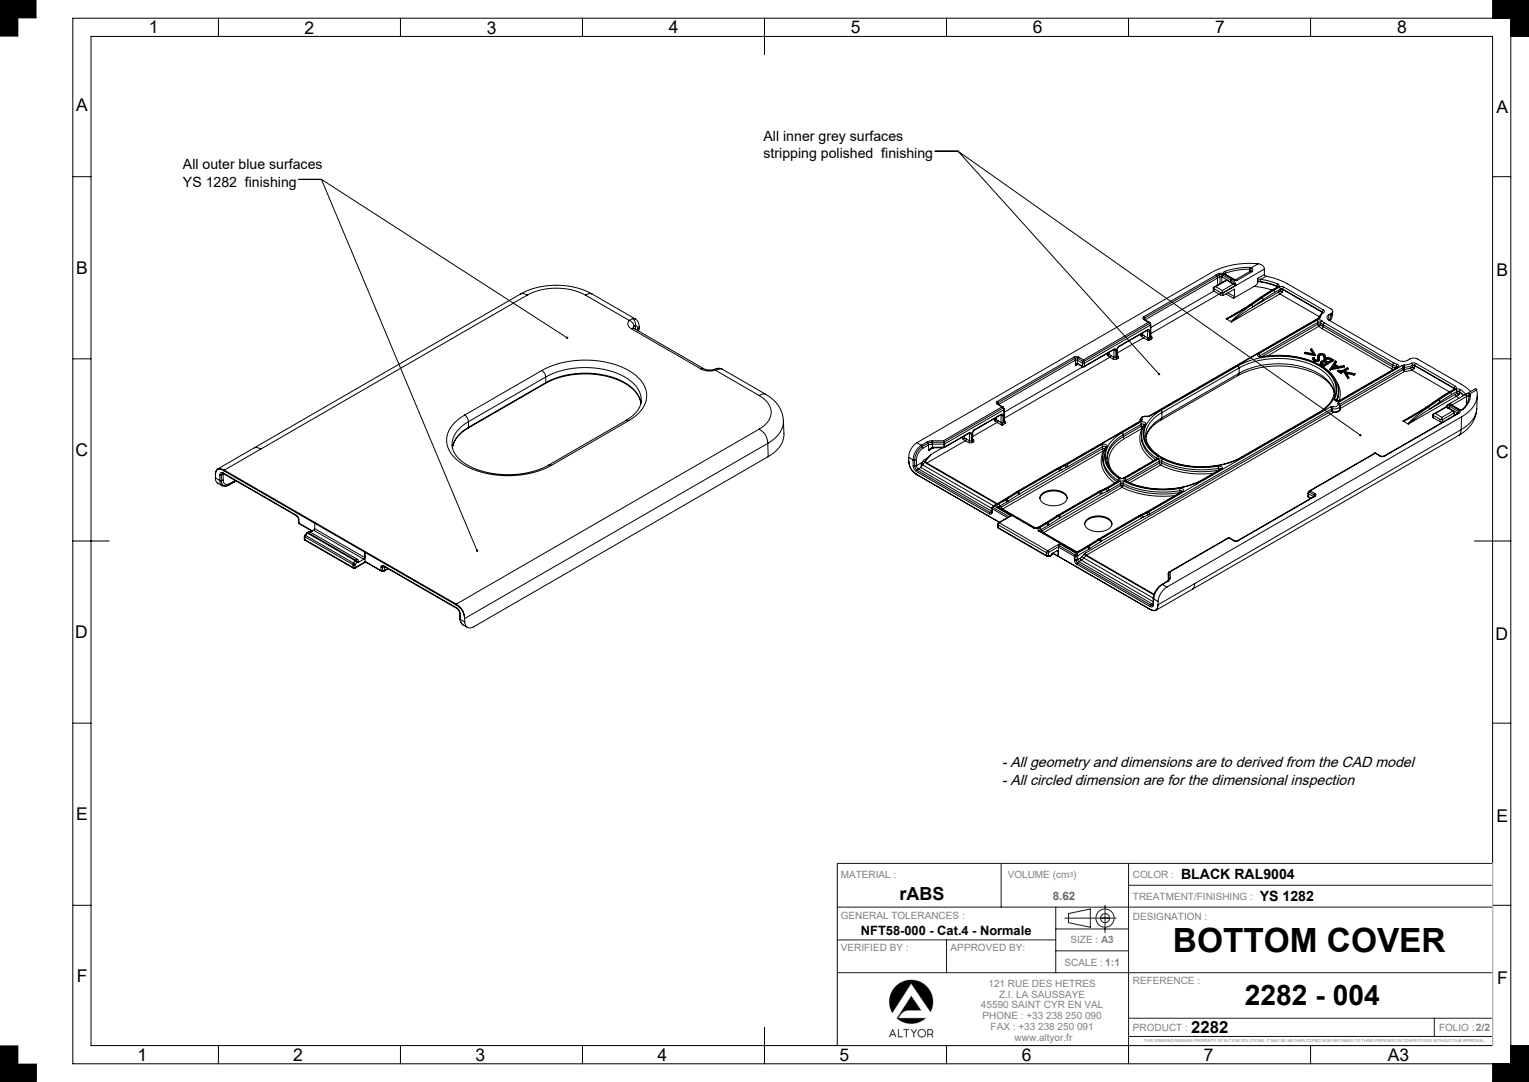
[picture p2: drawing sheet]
<svg xmlns="http://www.w3.org/2000/svg" width="420mm" height="297mm" viewBox="0 0 420 297" stroke-linecap="round" stroke-linejoin="round" font-family="sans-serif">
<defs><g id="words">
<text font-size="9.2" x="322.2" y="261.4">BOTTOM COVER</text>
<text font-size="7.8" x="341.9" y="275.9">2282 - 004</text>
<text font-size="4.9" x="247.1" y="247.1">rABS</text>
<g font-size="4.8">
<text x="40.9" y="9.2">1</text>
<text x="83.6" y="9.2">2</text>
<text x="133.7" y="9.2">3</text>
<text x="183.7" y="9.2">4</text>
<text x="233.7" y="9.2">5</text>
<text x="283.7" y="9.1">6</text>
<text x="333.8" y="9.1">7</text>
<text x="383.7" y="9.1">8</text>
<text x="20.9" y="30.4">A</text>
<text x="411.1" y="31">A</text>
<text x="20.9" y="75.2">B</text>
<text x="411.1" y="75.8">B</text>
<text x="20.8" y="125.2">C</text>
<text x="410.9" y="125.7">C</text>
<text x="20.6" y="175.2">D</text>
<text x="410.8" y="175.8">D</text>
<text x="20.9" y="225.2">E</text>
<text x="411.1" y="225.7">E</text>
<text x="21.1" y="269.5">F</text>
<text x="411.2" y="270">F</text>
<text x="37.8" y="291.2">1</text>
<text x="80.6" y="291.2">2</text>
<text x="130.6" y="291.2">3</text>
<text x="180.6" y="291.2">4</text>
<text x="230.6" y="291.2">5</text>
<text x="280.6" y="291.2">6</text>
<text x="330.7" y="291.2">7</text>
<text x="381.2" y="291.2">A3</text>
</g>
<text font-size="4.6" x="327.2" y="283.6">2282</text>
<g font-size="4">
<text x="275.2" y="210.6">- All geometry and dimensions are to derived from the CAD model</text>
<text x="275.2" y="215.5">- All circled dimension are for the dimensional inspection</text>
</g>
<g font-size="3.9">
<text x="209.7" y="38.6">All inner grey surfaces</text>
<text x="50.2" y="46.3">All outer blue surfaces</text>
<text x="209.7" y="43.4">stripping polished finishing</text>
<text x="50.2" y="51.2">YS 1282 finishing</text>
<text x="324.4" y="241.3">BLACK RAL9004</text>
<text x="346.1" y="247.3">YS 1282</text>
</g>
<text font-size="3.5" x="236.5" y="256.8">NFT58-000 - Cat.4 - Normale</text>
<text font-size="3.2" fill="#646464" x="289.2" y="247.1">8.62</text>
<g font-size="2.7" fill="#808080">
<text x="231" y="241">MATERIAL :</text>
<text x="276.8" y="241.1">VOLUME (cm )</text>
<text x="311.2" y="241.1">COLOR :</text>
<text x="311.2" y="246.9">TREATMENT/FINISHING :</text>
<text x="231" y="252.2">GENERAL TOLERANCES :</text>
<text x="311.2" y="252.4">DESIGNATION :</text>
<text x="231" y="261.1">VERIFIED BY :</text>
<text x="261.1" y="260.9">APPROVED BY:</text>
<text x="294" y="258.8">SIZE : A3</text>
<text x="292.4" y="265.1">SCALE : 1:1</text>
<text x="271.5" y="270.8">121 RUE DES HETRES</text>
<text x="274.4" y="273.8">Z.I. LA SAUSSAYE</text>
<text x="311.2" y="270.2">REFERENCE :</text>
<text x="269.5" y="276.8">45590 SAINT CYR EN VAL</text>
<text x="269.9" y="279.8">PHONE : +33 238 250 090</text>
<text x="272.1" y="282.8">FAX : +33 238 250 091</text>
<text x="278.7" y="285.8">www.altyor.fr</text>
<text x="311.2" y="283">PRODUCT :</text>
<text x="395.3" y="283">FOLIO :2/2</text>
</g>
<text font-size="1.9" fill="#808080" x="293.7" y="240.7">3</text>
<text font-size="1.1" fill="#808080" x="314.3" y="286.1">THIS DRAWING REMAINS PROPERTY OF ALTYOR SOLUTIONS. IT MAY BE NEITHER COPIED NOR INFORMED TO THIRD PERSONS OR COMPETITORS WITHOUT OUR APPROVAL.</text>
</g></defs>
<g fill="none" stroke="#000" stroke-width=".27">
<path d="M20 5h395v287h-395zM25 10h385v277h-385zM60 5v5M110 5v5M160 5v5M210 5v10M260 5v5M310 5v5M360 5v5M410 5v-5h10v10h-5M20 48.5h5M81.9 49.2h6.4"/>
<path d="M88.3 49.2l67.5 43.5M88.3 49.2l42.7 102M256.8 41.5h6.3M263.1 41.5l110.6 77.9M263.1 41.5l55.3 61.2M410 48.5h5M333.3 79l.1 .9M333.4 79.9l1.8 1M333.4 79.2l1.8 1.1M333.4 79.2v.7M333.4 79.9l-17.3 10M333.9 78.7l-.6 .2 .1 .3"/>
<path d="M333.9 78.7l1.9 1M334 75.5l.3 .3M334 75.5l-19.8 11.5M334.3 75.8l-19.9 11.5M334.3 75.8l.1 .5M334.4 76.3l-19.8 11.5M334.4 76.3l.1 1.9M334.7 75.1l-.7 .4M334.7 75.1l.6-.1 .7 .1M334.7 75.1l.3 .4M335 75.5l-.7 .3M335 75.5h.8"/>
<path d="M335 75.5l.1 .5M335.1 76l-.7 .3M335.1 76h.5M335.1 76v1.9M335.6 76l2.5 1.4M335.6 76v1.6M335.8 75.5l2.4 1.4M335.8 75.5l-.2 .5M335.8 79.7l-.1 .5M336 75.1l-.2 .4M336 75.1l2.4 1.4M336.3 75.2l2.2 1.3"/>
<path d="M336.4 74.5l-.3 .3 .2 .4M336.4 74.5l.2 .5M336.4 75.2h-.1M336.4 75.2l2.3 1.3M336.6 75l-.2 .2M336.6 75v.3M337 76.9l-3.5 1.9M337 76.9l1.4 .9M337 76.9l-3.1 1.8M338.1 77.4l.3 .4M338.2 76.9l.8 1.1M338.2 76.9l-.1 .5"/>
<path d="M338.4 77.8l.5 .1M338.4 76.5l.8 .8 .3 1M338.4 76.5l-.2 .4M338.5 76.5h.1M338.5 76.5h-.1M338.6 76.5l1.2 .5M338.7 76.5h.1M338.7 76.5h-.2M338.8 76.5h-.2M338.8 76.5l.6 .3M338.9 77.9l-3.1 1.8M338.9 77.9l.1 .1"/>
<path d="M339 78l.5 .3M339.4 76.8l.4 .2M339.5 78.3l-3.6 2.1M343.3 73.4l.4 .1M343.3 73.4a20.4 20.4 0 0 0-6.9 1.1M343.3 73.4v.5M343.3 73.9a19.8 19.8 0 0 0-6.7 1.1M343.3 73.9l-.1 .7M343.3 73.9h.2M343.5 73.9l.1 .5M343.6 74.4l-4.2 2.4M343.6 74.4l.4 .2"/>
<path d="M343.7 73.5l.4 .6-.1 .5M343.7 73.5l-.2 .4M344 74.6l-4.2 2.4M344.5 78.6l2.2 .3 2.7 .7M344.5 78.6l-5.7 3.3M345.4 77.3l-.1 .7-.8 .6M345.4 77.3l2.8 .5 2.6 .8M345.4 76.9l.8 .4M345.4 76.9v.4M345.6 76.4l-.2 .5M345.6 76.4l.2 .2 .5 .1M345.6 72.4a22.4 22.4 0 0 0-12.8 2.4l-80.9 46.7"/>
<path d="M345.6 72.4a1.7 1.7 0 0 1 1.7 1.4M345.6 72.4l-1.9 1.1M346.2 77.3l2.4 .5 2.2 .7M346.3 76.7l2.5 .5 2.3 .8M346.3 76.7l-.1 .6M347.3 75.4l.5 .4M347.3 75.4l-1.7 1M347.3 73.8l-11.4 6.7M347.3 73.8v1.6M347.8 75.8a18.7 18.7 0 0 1 5.8 2.1l12 6.9a.65 .65 0 0 1 .5 .6 .65 .65 0 0 1-.5 .6M347.8 75.8l-1.5 .9M349.4 79.6h.3"/>
<path d="M349.4 79.6l-3.1 2M349.7 79.6l-3.2 2M349.7 79.6l.1 .1M349.8 79.7l-3.1 2M349.8 79.7l.3 .6M350.8 78.6v.2M350.8 78.6l.1 .2M350.8 78.5l.1 .2M350.8 78.5v.1M350.9 78.7l.2 .1M350.9 78.7l-1.5 .9M351.1 78l.3 .3-.3 .5"/>
<path d="M351.1 78l-.3 .5M351.1 78.8l-1.4 .8M351.4 78.8l.6-.1 .7 .1M351.4 78.8l.3 .6M351.4 78.8l-1.6 .9M351.7 79.9l-.4 .2M351.7 79.9l.6 .1M351.7 79.9l.4 .4M351.7 79.4h.6M351.7 79.5h.6M351.7 79.4l-1.6 .9M351.7 79.4v.1"/>
<path d="M351.7 79.5v.4M352.3 79.5v.5M352.3 79.4l10.9 6.2M352.3 79.5l10.9 6.2M352.3 79.4v.1M352.7 78.8l-.4 .6M352.7 78.8l10.8 6.3M20 98.5h5M143 80.7l-73.1 42.2M143 80.7a1.66 1.66 0 0 1 1.8 .3M143.1 80.7a21.2 21.2 0 0 1 19.5 0M144.8 81a17.7 17.7 0 0 1 16 0"/>
<path d="M144.8 81l-73.2 42.3M160.8 81a1.66 1.66 0 0 1 1.8-.3l12 6.9 .8 .9 .2 1.2M160.8 81l12 7M172.8 88a1.4 1.4 0 0 0 .6 2.2M172.8 88a1.89 1.89 0 0 1 1.4 1.5M173.4 90.2l19.1 11.1M173.8 87.5l-1 .5M173.8 87.5a1.86 1.86 0 0 1 .7 1.9M173.8 87.5l.7 .1M173.9 90l.3 .2M174.2 89.5l-.2 .6M174.2 90.2h-.8"/>
<path d="M174.2 90.2l19.1 11M174.5 89.4l-.3 .1M174.5 89.4l.4 .1 .2 .8M174.5 89.4v1M175.1 90.3l.1 .4M175.6 89.7l-.5 .6M175.6 89.7v.7l-.3 .4M295 98l.6-.1 .7 .1M295 98l.3 .4M295 98l-21.1 12.2M295.3 98.4h.8M295.3 98.4l-21.1 12.1"/>
<path d="M295.3 98.4l.1 .5M295.4 98.9h.5M295.4 98.9l-21.1 12.1M295.4 98.9v1.5M295.9 98.9l1.5 .8M295.9 98.9v.8M295.9 99.7l-.5 .7M295.9 99.7l.1 .2M295.9 99.7h.1M295.9 99.7l1.4 .8M296 99.9h.1M296 99.9l1.4 .8"/>
<path d="M296 99.9l-.6 .5M296.1 98.4l1.4 .8M296.1 98.4l-.2 .5M296.1 100l-.7 .4M296.3 98l-.2 .4M296.3 98l1.3 .8M297.4 99.7h.5M297.4 99.7l-.1 .8M297.5 99.2l-.1 .5M297.5 99.2h.2M297.6 98.8l-.1 .4M297.6 98.8l.1 .4"/>
<path d="M297.7 99.2l.2 .5M297.9 99.7v.8M304.1 97l.1 .4M304.2 97.4l.1 .2M304.3 97.6l.6 .5M304.5 96.8h.1M304.6 96.7v.1M304.6 96.8l.1 .5M304.7 97.3l.4 .3M304.7 97.3l-.4 .3M304.7 97.3l-.5 .1M304.9 98.1l.8 .4"/>
<path d="M304.9 98.1l-29 16.7M305.1 97.6l-.2 .5M305.1 97.6l.9 .5M305.8 96l.2 .1M305.9 96l-8.1 4.7M305.9 96l.1 .1M306 96h-.1M306 95.8h.3l.2 .3M306 95.8l-.1 .2M306 95.8l-8.1 4.7M306 98.1l-.3 .4M306 96.1v2"/>
<path d="M306.5 98.1h-.5M306.5 98.1l.3 .4M306.5 96.1h-.5M306.5 96.1v2M306.8 96v1.9M306.8 97.9l.3 .5M306.8 97.9l-.3 .2M306.8 98.5h-1.1M306.9 95.8l-.1 .2M306.9 97.7l.2 .1M306.9 97.8l-.1 .1M306.9 97.8h.1"/>
<path d="M307.1 98.4l-.3 .1M307.1 97.8a.32 .32 0 0 1 .2 .3 .32 .32 0 0 1-.2 .3M307.1 97.8h-.2M307.2 95.2l-.3 .6v2M307.3 95.1l-.5 .9M307.3 95.1l-.1 .1M313.3 91.7l.1 .4M313.4 92.1l.1 .2M313.5 92.3l.6 .4M313.8 91.5h.1M313.9 91.4v.1M313.9 91.5v.4"/>
<path d="M313.9 91.9l.5 .4M313.9 91.9l-.4 .4M313.9 91.9l-.5 .2M314.1 92.7l1.4 .8M314.1 92.7l-7.2 4.2M314.2 87.7l1.3 .8M314.2 87l-.3 .4 .3 .3M314.2 87l.2 .3M314.4 87.7h-.2M314.4 87.7l1.4 .8M314.4 92.3l-.3 .4M314.4 92.3l.8 .4"/>
<path d="M314.4 87.3v.4M314.4 87.3l.2 .5M314.6 87.8h.1M315.1 90.7l.1 .1M315.2 90.7l-8 4.5M315.2 90.6v.2M315.2 90.6v.1M315.2 90.5h.4l.2 .3M315.2 90.5v.2M315.2 90.5l-7.9 4.6M315.2 92.7l.3 .8M315.2 90.8v1.9"/>
<path d="M315.5 88.5l.4 .2M315.5 88.5h.3M315.5 88.5l-17.9 10.3M315.8 92.7h-.6M315.8 92.7l-.3 .8M315.8 90.8h-.6M315.8 90.8v1.9M315.8 88.5h.1M315.8 88.5l.1 .1M315.9 88.7l-18.2 10.5M315.9 88.7l.1 .5M315.9 88.6v.1"/>
<path d="M315.9 88.6l.1 .6M316 89.2l-18.1 10.5M316 89.2v3.4M316 92.6l.3 .4M316 92.6l-.2 .1M316.1 89.1l.1 3.3M316.2 92.3l.1 .1M316.2 92.4l-.2 .2M316.2 92.4v.1M316.3 93l-.8 .5M316.3 92.4l.2 .3-.2 .3M316.3 92.4l-.1 .1"/>
<path d="M334.9 80.7l-18.8 10.9M335.2 80.3v.2M335.2 80.5v.4M335.2 80.9l.7 .2M335.7 80.2l-.5 .1M335.7 80.2l.2 .2M335.9 80.4v.1M335.9 80.5h-.7M335.9 80.5v.6M335.9 81.1l3.2-1.7v2M336.8 80.7l2 1.2M336.8 87.5h.1"/>
<path d="M336.9 87.5l1.3 .8M337.3 80.4l1.8 1M338.2 88.3h.1M339.1 81.4l-.3 .5M342.1 84.5l-5.3 3M343.4 83.6h.2M343.4 83.6l-3.6 2.3-3 1.6M343.6 83.6l-4.7 3-2 .9M343.8 83.7l-4.3 3.2-1.3 1.4M343.8 83.7l.3 .6M344.1 84.3l-5.8 4M345.7 97.1l-.2 .3 .1 .4 1 .2"/>
<path d="M345.7 97.1l.4 .6M345.9 97.8l.7 .1M346.1 97.7l-.2 .2M346.1 97.7v.2M346.3 81.6h.2M346.3 81.6l-2.9 2M346.5 81.6l.2 .1M346.5 81.6l-2.9 2M346.6 97.9a23.8 23.8 0 0 1 18 3.7l1.9 2 .8 1.5M346.6 97.9v.1M346.6 98a23.7 23.7 0 0 1 17.3 3.2 6.4 6.4 0 0 1 2.7 8.3M346.7 81.7l.3 .5"/>
<path d="M346.7 81.7l-2.9 2M347 82.2l-2.9 2.1M350.1 80.3l-3.1 1.9M351.3 80.1l.3 .6M351.3 80.1l-7.2 4.2M351.6 80.7l10.8 6.2M351.6 80.7l-13.3 7.6M352.1 80.3l-.5 .4M352.3 80l-.2 .3M352.3 80h.1M358.4 96.8v.3l2.7 .5M358.4 96.8l2.7 .6"/>
<path d="M360.1 95.9l.6 1.2M360.1 95.9l.2-.2 1 1.6M360.1 95.9l.7 1.2-2.2-.4-.2 .1M360.6 98.3v.4M360.6 98.6l.3 .5M360.9 99.1l.6 .1 .7-.1M360.9 98.8l.6 .2 .7-.2M360.9 98.8v.3M361 98.2l-.3-.1-.1 .4 .3 .3M361 98.2v.2M361.1 97.4v.2M361.3 97.3l-.2 .3"/>
<path d="M361.3 97.3l-.2 .1M361.7 87.9l.7-.1 .7 .3M361.7 87.9l.3 .6M361.7 87.9l-16 9.2M362 97.6v.7M362 89l.3 .5M362 89l.7 .1M362 89l-15.4 8.9M362 88.5v.5M362 88.5h.7M362 88.5l-15.9 9.2M362 98.3l.1 .3"/>
<path d="M362 98a.53 .53 0 0 1-.4 .8 .53 .53 0 0 1-.6-.6M362 98v.3M362.2 98.8v.3M362.2 87.3h.1M362.3 87.3h.2M362.3 87.3l-46.8 27M362.3 89.5l.8 .7M362.3 89.5l-14.1 8.2M362.3 97.5v.3l.2-.2M362.3 97.5l.2 1-.3 .3M362.4 98.7l.1 .1M362.5 98.8l-.3 .3"/>
<path d="M362.5 98.4v.4M362.5 87.3l-46.8 27M362.5 97.6h1M362.5 97.3l1 .1M362.5 97.3l-.2 .2M362.5 97.3v.3M362.7 99.5l.1 .5 .3 .3M362.7 89.1l.7 .6M362.7 89.1l-.4 .4M362.7 88.5l.8 .6M362.7 88.5v.6M362.7 87l-.2 .3"/>
<path d="M363.1 88.1l.7 .5M363.1 88.1l-.4 .4M363.1 90.2l19.1 11M363.2 99.3l.6-.1 .6 .2M363.2 99.3l-.1 .3 .6 .4 .8-.5-.1-.1M363.2 99.5l.5-.1 .6 .2M363.2 99.5l-.1 .1M363.2 99.3v.2M363.2 85.7v.2M363.2 85.7l.1 .1M363.2 85.6l.1 .2M363.2 85.6v.1"/>
<path d="M363.3 85.8l-.6 .5-.4 1 .4-.3M363.3 85.8h.3M363.4 85.8h-.1M363.4 89.7l-.3 .5M363.4 89.7l19.1 11M363.5 89.1l19 11.1M363.5 89.1l-.1 .6M363.5 97.6l.1 .2M363.5 97.4l.2 .2-.1 .4M363.5 97.4v.2M363.5 85.1l.3 .4-.2 .3M363.5 85.1l-.3 .5"/>
<path d="M363.6 85.8l-.6 .5-.3 .7M363.6 98v.2l.4 .1M363.6 98h.4M363.7 98.7v.3M363.8 88.6l-.3 .5M363.8 88.6l19.1 11M364 98l.1-.4a1.14 1.14 0 0 0-1.1-.6 1.14 1.14 0 0 0-1 .8v.2M364 98v.3M364.1 97.6l-.1 .7M364.2 98.4h.7l.6 .2M364.2 98.4l-.2 .3 .2 .3 .6 .4 1-.6-.3-.2M364.2 98.7l.7-.1 .6 .2"/>
<path d="M364.2 98.7l-.1 .1M364.2 98.4v.3M364.4 99.4v.2M365 86.4a.78 .78 0 0 0-.5 .7 .78 .78 0 0 0 .5 .8l19.1 11a3.1 3.1 0 0 0 3.4-.5l.8-.1 1.1 .2 12.6 7.3 2 1.7M365 86.4v1.4M365.5 98.8l.1 .1M365.5 98.6v.2M365.6 86.6l-.4 1.3M365.6 86l-.6 .4M365.6 86v.6M366 86l-.2 1.1-.4 1M366 86l-.4 .6"/>
<path d="M366.1 85.5l-.1 .5M366.3 98.8a1.84 1.84 0 0 0-2.6-.2l.1 .4-.6 .1-.5 .2v.2l.4 .5M366.3 98.8v.2l-2.6 1.6M366.3 98.8l-2.6 1.5M367 99.2l-.2-.1-1.4 2.2M367 99.2l-.4 .7 1.2 .7 1.2-.2 .3 .1M367 99.2l-.3 .8M382.9 99.6l.9 .4M382.9 99.6l-.4 .6M383.8 100l.4 .3-.2 .5M383.8 100l-.2 .6M387.7 99.7l1.2 .1"/>
<path d="M387.7 99.7l-2 .5M387.7 99.7l.3 .6M388.9 99.8l-.3 .5M388.9 99.8l10.9 6.2M410 98.5h5M127.6 113.9a7.9 7.9 0 0 0-4.8 8.1 10.6 10.6 0 0 0 7 6.8 26.8 26.8 0 0 0 21.7-1.1M127.6 113.9a2.35 2.35 0 0 1 1.1 1.8M128.6 117.5a8.3 8.3 0 0 0-4.2 4.9M128.7 115.7a7.4 7.4 0 0 0-4.5 6.6M128.7 115.7v1.6M128.7 117.3a7.7 7.7 0 0 0-4.4 5.6M128.7 117.3l-.1 .2"/>
<path d="M148.8 101.7a26 26 0 0 1 24.9 .6 7.2 7.2 0 0 1 3.6 8.3l-.8 1.5-1.2 1.5-2.6 1.9M148.8 101.7a2.35 2.35 0 0 1 1.1 1.8M148.8 101.7l-21.2 12.2M149.8 105.2a23.9 23.9 0 0 1 22.9 .7l2 1.8 .8 1.3 .4 1M149.8 105.2l-21.2 12.3M149.9 103.5a23.7 23.7 0 0 1 22.7 .6 7.1 7.1 0 0 1 3.5 5.9M149.9 103.5l-21.2 12.2M149.9 103.5v1.5M149.9 105a23.6 23.6 0 0 1 22.6 .6 7.3 7.3 0 0 1 3.6 5.2M149.9 105l-.1 .2M149.9 105l-21.2 12.3M172 115.4l.7 .1"/>
<path d="M172 115.4l-21.3 12.2M172.7 115.5l-21.2 12.2M176.1 110a7.2 7.2 0 0 1-4.1 5.4M176.1 110h.1M192.5 101.3a5.4 5.4 0 0 0 4 .3M193.3 101.2a3.9 3.9 0 0 0 2.8 .2M193.3 101.2l-.8 .1M196.1 101.4l.4 .2M196.5 101.6l12 7M197 101.1l-.9 .3M197 101.1l.7 .1M197 101.1l1.4 .2"/>
<path d="M197.7 101.2l-1.2 .4M197.7 101.2l.7 .2M198.4 101.3l11.9 6.9M208.5 117.8a4.4 4.4 0 0 1 2.4 3.9M208.5 108.6a5.2 5.2 0 0 1 3.2 5.6 6.4 6.4 0 0 1-3.2 3.6M208.5 117.8l-83.2 48M210.3 108.2a8.8 8.8 0 0 1 4.9 7.3M210.3 108.2h-1l-.8 .4M215.2 115.5a7 7 0 0 1-4.3 6.2M215.2 115.5l.1 3.6a7.1 7.1 0 0 1-4.3 6.2M264.4 120l.1 .4M264.8 119.7h.1"/>
<path d="M264.9 119.7h.1M264.9 119.7l.1 .5M266.1 119l.2 .1M266.2 118.9l.1 .2M266.2 118.9l-6.8 3.9M266.3 118.8l.4-.1 .1 .4M266.3 118.8l-.1 .1M266.3 118.8l-6.8 3.9M266.3 119.1v1.9M266.8 119.1h-.5M266.8 119.1v1.9M267.1 118.9v1.9"/>
<path d="M267.2 118.8l-.1 .1M267.2 118.8v1.9M267.5 118.2l-.3 .6M267.6 118l-.5 .9M267.6 118l-.1 .2M273.1 114.9l.1 .4M273.2 115.3l.1 .2M273.3 115.5l.6 .5M273.5 114.7h.1M273.6 114.6v.1M273.6 114.7l.1 .5M273.7 115.2l.4 .3"/>
<path d="M273.7 115.2l-.4 .3M273.7 115.2l-.5 .1M273.9 116l1.4 .7M273.9 116l-6.7 3.8M273.9 110.9l1.3 .8M273.9 110.2l-.2 .4 .2 .3M273.9 110.2l.3 .3M274 110.9h.1M274.1 110.9h-.2M274.1 110.9l1.4 .8M274.1 115.5l-.2 .5M274.1 115.5l.9 .5"/>
<path d="M274.2 110.5l-.1 .4M274.2 110.5l.1 .5M274.3 111h.1M274.8 113.9l.2 .1M274.9 113.9l-7.4 4.3M274.9 113.9l.1 .1M275 113.9h-.1M275 113.7h.3l.2 .3M275 113.7l-.1 .2M275 113.7l-7.4 4.3M275 116l.3 .7M275 114v2"/>
<path d="M275.2 111.7l.4 .3M275.2 111.7h.3M275.2 111.7l-16 9.3M275.5 116h-.5M275.5 116l-.2 .7M275.5 114h-.5M275.5 114v2M275.5 111.7h.1M275.5 111.7l.2 .2M275.6 112l-16.3 9.4M275.6 112l.2 .5M275.6 111.9v.1"/>
<path d="M275.6 111.9l.2 .3M275.8 112.5l-16.3 9.4M275.8 112.5v3.3M275.8 115.8l.3 .5M275.8 115.8l-.3 .2M275.8 112.2v.3M275.9 112.3v3.4M275.9 115.6l.2 .1M275.9 115.7l-.1 .1M276.1 116.3l-.8 .4M276.1 115.7h-.2M276.1 115.7a.32 .32 0 0 1 .2 .3 .32 .32 0 0 1-.2 .3"/>
<path d="M297.3 100.5h.6M297.3 100.5l.1 .2M297.4 100.7l-21.5 12.4M297.8 100.7h-.4M297.9 100.5l-.1 .2M308.2 118.8a7.4 7.4 0 0 0-4.5 7.3 7.8 7.8 0 0 0 3.8 5.1M308.2 118.8l.4 .5M308.6 119.3a7.2 7.2 0 0 0-4.5 7.1l.2 .7M308.6 119.3v.5M308.6 119.8a7.5 7.5 0 0 0-4.5 6.3M308.6 119.8l.3 .6M313.2 115.9a.92 .92 0 0 1 1.5 .5"/>
<path d="M313.2 115.9l.3 .6M313.2 115.9l-5 2.9M313.2 115.2v.4M313.2 115.2l.1 .3M313.4 115.5h.1M313.4 115.5l-20.8 12M313.4 115.5h.2M313.5 117l.3 .6M313.5 117l.6 .1M313.5 117l-4.9 2.8M313.5 116.5v.5M313.5 116.5a.47 .47 0 0 1 .8 .1"/>
<path d="M313.5 116.5l-4.9 2.8M313.6 119.2a7.2 7.2 0 0 0 3.8 6.9M313.6 115.5l-20.7 12M313.7 115.1l-.1 .4M313.7 115.1l-.4 .4M313.8 117.6a6.4 6.4 0 0 0 1.8 7.9l1.2 1M313.8 117.6h.1M313.8 117.6l-4.9 2.8M313.9 117.5a6.5 6.5 0 0 0 2.9 7.6l.9 .7M314.3 116.6l-.3 .8M314.7 116.4a6.3 6.3 0 0 0 2.5 8.2l.8 .6M314.7 116.4l-.4 .2"/>
<path d="M315.1 114.3a.87 .87 0 0 0-.9 0 .87 .87 0 0 0-.5 .8M315.2 114.3a1.48 1.48 0 0 0-2 .9M315.2 114.3h-.1M315.5 114.3h.2M315.5 114.3h-.3M315.7 114.3h-.6M318.9 112.7a7.5 7.5 0 0 0-4.6 7.2 9.7 9.7 0 0 0 6.7 6.7 25 25 0 0 0 20.2-1.1M318.9 112.7l.3 .5M319.1 114.7a8.1 8.1 0 0 0-4.3 5.3 7.6 7.6 0 0 1 4-4.7M319.1 114.7l-.3 .6M319.2 113.2a7.2 7.2 0 0 0-4.4 7.1l.1 .4M319.2 113.2l-.1 1.5"/>
<path d="M340 103.1l-21.2 12.2M340.1 100.4a24.3 24.3 0 0 1 23.2 .6 6.6 6.6 0 0 1 3.2 8.2 9.7 9.7 0 0 1-4.1 4.1M340.1 100.4l.3 .6M340.1 100.4l-21.2 12.3M340.4 102.5a23.7 23.7 0 0 1 22.6 .5l1.5 1.3a6.6 6.6 0 0 1 2 3.4 8.6 8.6 0 0 0-5.3-5.3 25.2 25.2 0 0 0-21.2 .7M340.4 102.5l-.4 .6M340.4 102.5l-21.3 12.2M340.4 101a23.6 23.6 0 0 1 22.6 .6 6.6 6.6 0 0 1 3.4 6.9M340.4 101l-21.2 12.2M340.4 101v1.5M362.2 113.3h.2M362.2 113.3l-21.3 12.2"/>
<path d="M362.4 113.3l-21.2 12.2M363.1 100.3l.6 .3M363.1 100l.6 .3M363.1 100v.3M363.7 100.3v.3M365.4 101.3v.3M365.4 101.3h.1M365.5 111.7l.3 .5M365.5 111.7l-50 28.8M365.8 112.2l-50 28.9M365.8 112.2v.6M365.8 112.8l.5 .4"/>
<path d="M365.8 112.8l-67.7 39.1M366 112.2v.5M366 112.2h-.2M366 112.7l.3 .3M366 112.7l-.2 .1M366.2 111.6l-.7 .1M366.2 111.6l-.2 .6M366.3 113.2l-67.9 39.2M366.3 113v.2M366.4 108.4a8.3 8.3 0 0 1-4.2 4.9M366.4 100.4l-.3 .6M366.4 100.1l1 .6-1.5 .3z"/>
<path d="M366.4 100.4l.7 .4M366.4 100.1v.3M366.6 109.5a.92 .92 0 0 0 1.5 .5M366.6 109.5l.4 .4M367 110h.8M367 109.9h.1M367.3 105.2a5.7 5.7 0 0 1-.3 4.7M367.3 105.1l.2 .2a5.8 5.8 0 0 1 .3 4.7M367.5 101.7l.1 .4M367.5 101.7l.1 .1M367.5 110.8a.87 .87 0 0 1-.4 .8 .87 .87 0 0 1-.9 0M367.5 110.8l.4 .1"/>
<path d="M367.6 102.1l.5 .1M367.6 101.8l.8 .1-.3 .2M367.6 101.8v.3M367.7 110.4l-.2 .4M367.7 110.4l.3 .6M367.7 107l-.1 1.8-.4 1.3M367.8 110h.3M367.9 110.9l.1 .5M367.9 110.9h.1M368 111v.1M368.1 111.8l.1 .3M368.1 112.1h.1"/>
<path d="M368.1 112.1v-.7l-.2 .4-.6 .4h-1.3M368.1 112.1v.1M368.1 112.2a1.44 1.44 0 0 1-1.8 .8M368.1 102.1l.3 .4M368.1 102.1l.3 .1M368.2 112.1a1.43 1.43 0 0 1-1.9 1.1M368.4 102.2v.3M369.3 102.1l.9 1.8M369.3 102.1l.9 1.6M369.3 102.1l2.9 .5M369.3 100.5v.3l-3.9 .8M369.3 100.5l-3.9 .8"/>
<path d="M369.9 102.5l2 .5M370.2 103.7v.2M370.3 101.1l-.2-.1-.7 .3a2.06 2.06 0 0 1-1.9 .4M370.3 101.1v.2l-1.9 1.2M370.3 101.1l-1.9 1.1M370.5 103.5l-.3 .4M370.5 103.5l-.3 .2M371.9 102.7l-2.2-.4 .8 1.2M371.9 102.7v.3M372.2 102.6l-.3 .4M372.2 102.6l-.3 .1M382.2 101.2l.5 .2"/>
<path d="M382.5 100.7l-.3 .5M382.5 100.7l.9 .3M382.5 100.2l1.1 .4M382.5 100.2v.5M383.6 100.6l.2 .2M383.6 100.6l-.1 .3M383.8 100.8h.2M383.8 100.8l-16 9.2M383.8 100.8h.1M384 100.8l-15.9 9.2M385.1 100.4l.3 .5M385.1 100.4l-17.4 10"/>
<path d="M385.4 115.5v.1M385.4 115.6l1.4 .8M385.4 100.9l.1 .5M385.4 100.9l-17.4 10.1M385.5 101.4l.3 .6M385.5 101.4l-17.4 10.1M385.7 100.2l-.6 .2M385.7 100.2v.6M385.7 100.8v.6M385.7 100.8l-.3 .1M385.7 101.4l.1 .6M385.7 101.4h-.2"/>
<path d="M385.8 102l-17.6 10.1M386.8 116.4h.1M387.5 101l-1.8 .4M387.5 101l.3 .6M387.8 101.6l-2 .4M387.8 101.6l10.3 6M388 100.8l-.5 .2M388 100.8l.5 .2M388 100.8l.4 .4M388 100.3l-2.3 .5M388 100.3h.6M388 100.3v.1"/>
<path d="M388 100.4h.6M388 100.4v.4M388.4 101.2h.1M388.4 101.2l-.6 .4M388.5 101l-.1 .2M388.6 100.4l-.1 .6M388.6 100.4l10.9 6.3M388.6 100.3l10.9 6.3M388.6 100.3v.1M390.7 112.5l-5.3 3M391.9 111.7h.3M391.9 111.7l-3.5 2.3-3 1.5"/>
<path d="M392.2 111.7l-4.7 2.9-2.1 1M392.3 111.8l-3.7 2.8-1.8 1.8M392.3 111.8l.4 .5M392.7 112.3l-5.8 4.1M393.6 114l.1 .7M393.6 114l.1 .2M393.6 113.8v.2M393.7 114.7l1.9 1.1M393.7 114.2v.5M393.8 114.1l-.1 .1M393.8 114.1l1.8 1M394.3 113.5l-.6 .2 .1 .4"/>
<path d="M394.3 113.5l1.8 1.1M394.8 109.7h.3M394.8 109.7l-2.9 2M395.1 109.7l-2.9 2M395.1 109.7l.1 .1M395.2 109.8l.4 .5M395.2 109.8l-2.9 2M395.6 115.1h.4M395.6 115.1v.7M395.6 115.8l.6 .1M395.6 110.3l-2.9 2M396 115.1l.2 .1"/>
<path d="M396.1 114.6l-.1 .5M396.2 115.2v.7M396.3 115.9h-.1M397.3 111.6l-3.5 2M397.3 111.6l.1 .1M397.4 111.7h.1M397.4 111.7l-3.1 1.8M397.4 111.7l.3 .3M397.7 112h.3M397.7 112l1.4 .8M397.7 111.1l.7 .1M397.7 111.1l-.4 .5"/>
<path d="M398 107.6l-3.2 2.1M398 107.6l.2 .1M398 112l2.5 1.4M398.2 111.5l-.4-.1-.4 .3M398.2 111.5l2.4 1.4M398.2 111.5l-.2 .5M398.2 107.7l-3.1 2M398.2 107.7l.2 .1M398.4 107.8l-3.2 2M398.4 107.8l.3 .5M398.4 111.2l-.2 .3M398.4 111.2l2.5 1.4"/>
<path d="M398.5 111.1l-.4-.2 .3-.2 .3 .4M398.5 111.1h.1M398.5 111.1l2.3 1.3M398.5 111.1l-.1 .1M398.5 111l.1 .1M398.6 111.1h.1M398.6 111.1h-.1M398.7 111.1h-.2M398.7 111.1l2.3 1.3M398.7 108.3l-3.1 2M399.1 112.8l.3 .6M399.1 112.8l-3 1.8"/>
<path d="M399.4 113.4l-3.2 1.8M399.4 113.4v.7M399.5 106.7v.1M399.5 106.7h.1M399.5 106.6l.1 .1M399.5 106.6v.1M399.6 106.7l.2 .1M399.6 106.7l-1.6 .9M399.6 106.7h.1M399.7 108.2l.4 .6M399.7 108.2l-7 4.1M399.8 106a.39 .39 0 0 1 .3 .4 .39 .39 0 0 1-.3 .4"/>
<path d="M399.8 106l-.3 .6M399.8 106.8l-1.6 .9M399.9 106.9l.5-.1 .8 .2M399.9 106.9l.3 .5M399.9 106.9l-1.5 .9M400.1 113.7h.1M400.1 113.7l-19.9 11.5M400.1 108.8l-13.2 7.6M400.1 108.8l.6 .5M400.2 107.9l-.5 .3M400.2 107.9l.6 .2M400.2 107.9l.5 .5"/>
<path d="M400.2 107.5v.4M400.2 107.5l.7 .1M400.2 107.4l.7 .1M400.2 107.4l-1.5 .9M400.2 107.4v.1M400.2 113.7l-19.8 11.5M400.5 113.4h.1M400.6 112.9l.1 .4M400.6 112.9l-.1 .5M400.7 108.4l-.6 .4M400.7 108.4h.1M400.7 113.3h.2"/>
<path d="M400.7 113.3l-.6 .4M400.8 113.3h-.1M400.8 119.5l-73.2 42.2M400.8 108.1l-.1 .3M400.8 108.1v.1M400.8 108.2l-.1 .2M400.9 112.6l.2 .3-.2 .4M400.9 112.6l-.3 .3M400.9 107.6l-.1 .6M400.9 107.6l1.1 1M400.9 107.5l1.2 1.1M400.9 107.5v.1"/>
<path d="M400.9 113.3l-.7 .4M401 112.4h-.2M401.2 107l-.3 .5M401.2 107l1.4 1.3M401.4 117.9l-.1 .7-.5 .9M401.4 117.9l-73.2 42.3M401.5 114.4l-81 46.8M401.5 114.4l-.1 3.5M401.7 112.4h-.7M401.9 112.4l-.6 .2-.5-.2M401.9 112.4h-.2M402.4 108.4h.3l.2 .4"/>
<path d="M402.5 108.3l-.1 .1M402.9 108.8l-4.1 2.4M402.9 108.8l-.1 2.3M403.4 108.5l.1 .2M403.4 108.5l-.5 .3M403.5 108.7a5 5 0 0 1-1.8 3.7M403.5 108.7v.2M403.5 108.7v.1M403.7 108.1l.2 .3M403.7 108.1l-.6-.1-.7 .4M403.7 108.1l-.3 .4M403.9 108.4a5.5 5.5 0 0 1-2 4"/>
<path d="M403.9 108.4l-.4 .3M405.3 106.7l-7.6 4.4M405.3 106.7l.3 .3M405.6 107a6.2 6.2 0 0 1-3.2 6.8l-.9 .6M405.6 107l-1.9 1.1M405.6 112.2a8.7 8.7 0 0 1-4.8 7.3M405.6 112.2a7.2 7.2 0 0 1-4.2 5.7M405.8 108.6l-.2 3.6M59.2 131.2a1.53 1.53 0 0 0 .6 1.4l1.2 .7M59.2 131.2l1.2 .7M59.2 130.3v.9M59.8 128.7a1.74 1.74 0 0 0-.6 1.6"/>
<path d="M59.8 128.7h.9l.9 .4M60.4 131.9a1.47 1.47 0 0 0 .7 1.5 1.47 1.47 0 0 0 1.7-.2M60.4 131.9h.4M60.4 131.9h.1M60.4 130.3l.4 .1M60.4 130.3v1.6M60.8 131.9a1.26 1.26 0 0 0 .6 1.4 1.26 1.26 0 0 0 1.5-.2M60.8 131.9h.1M60.8 130.4v1.5M61.1 129.9l.3 .1M61.2 129.9l-.2 .1-.2 .4M61.3 131.8l.1 .7 .4 .4 .5 .1 .7-.2"/>
<path d="M61.3 131.8l-.5 .1M61.3 129.8a.55 .55 0 0 0-.6 0 .55 .55 0 0 0-.3 .5M61.3 129.8l.1 .2M61.3 129.8l20.1 11.6M61.3 130.2l-.5 .2M61.3 130.2v1.6M61.4 130l20.1 11.6M61.4 130h.1M61.4 130l-.1 .2M61.5 129.2l25 14.5M61.5 129.2a1.32 1.32 0 0 0-1.6-.3 1.32 1.32 0 0 0-.7 1.4M61.5 130.1l-.2 .1"/>
<path d="M61.6 129.1l25 14.4M61.6 129.1l-.1 .1M62.9 133.1l-.1 .1M63 132.8l-.1 .3M64.4 132.2l-1.6 1M64.6 131.9l-1.6 .9M64.6 131.9l-.2 .3M64.6 131.8v.1M64.9 132l-.5 .2M64.9 132.1l-.5 .1M69.9 122.9l-10.1 5.8M69.9 122.9a1.66 1.66 0 0 1 1.7 .4"/>
<path d="M71.6 123.3l-10 5.8M124.2 122.3a7.3 7.3 0 0 0 4.5 5.5 25 25 0 0 0 22-.2M150.7 127.6l.8 .1M210.9 121.7l-83.3 48.1M210.9 121.7l.1 3.6M211 125.3l-80.9 46.8a1.48 1.48 0 0 1-1.7 .1 1.48 1.48 0 0 1-.7-1.5M249.6 125.6l1.2 .7M249.6 125.6v.9M249.6 126.5a4.4 4.4 0 0 0 2.4 3.9M249.6 126.5a4.3 4.3 0 0 0 2.4 3.8M250.8 126.3h.1M250.8 126.3h.4"/>
<path d="M250.8 126.3v1.6M250.8 127.9l.4 1 .5 .6M250.8 127.9h.5M251.2 126.3h.1M251.2 126.3l.1 1.6M251.3 127.9l.2 .8 .4 .4M251.3 129.9l.6 .4M251.7 126.2l-.5 .1M251.7 126.2l.1 1.6M251.7 129.5l20.1 11.6M251.8 127.8l.5 .9M251.8 127.8l-.5 .1"/>
<path d="M251.9 121.5a5 5 0 0 0-2.3 4.1M251.9 121.5l1.2 .7M251.9 129.1l-.2 .4M251.9 129.1l20.1 11.6M252 130.3l22.5 13M252 130.3v.1M252 130.4l22.5 13M252.3 128.7l20.1 11.6M252.3 128.7l-.4 .4M253 128.3l19.5 11.3M253 128.3l-.7 .4M253.1 127.4l-.1 .9"/>
<path d="M253.1 127.4l.3 .2M253.1 122.2a5 5 0 0 0-2.3 4.1M253.1 122.2l.2 .4M253.3 126.9l-.2 .5M253.3 126.9l.3 .4M253.3 126.9l-1.5 .9M253.3 122.6a4.7 4.7 0 0 0-2.1 3.7M253.3 122.6l.2 .5M253.4 127.6l-.4 .7M253.4 127.6l19.5 11.2M253.5 123.1a3.9 3.9 0 0 0-1.8 3.1M253.6 127.3l-.2 .3"/>
<path d="M253.7 126.5l.3 .3M253.7 126.5l-.4 .4M254 126.8l.5 .4M254 126.8l-.4 .5M254.5 127.2l19.3 11.2M254.6 127.1l-.1 .1M254.6 127.1l19.3 11.2M254.6 121.3l.3 .4M254.6 121.3l-1.5 .9M254.9 121.7l-1.6 .9M254.9 121.7l.1 .5M255 122.2l-1.5 .9"/>
<path d="M255 122.2l.1 1.4M255.8 124.7l-2.1 1.8M255.8 124.7l-1.8 2.1M255.8 124.7l-1.6 1.8 .4 .6M256.1 121l-1.5 .3M256.1 121v.4M256.1 121.4l-1.2 .3M256.1 121.9l-1.1 .3M256.1 121h3.1M256.1 121.4v.5M256.1 121.4h3.1M256.1 121.9v.9"/>
<path d="M256.1 122.8l-1 .8M256.1 122.8l.1 .1M256.2 123l-1.1 .6M256.3 122.9l-1.2 .7M256.4 122.8h-.3M256.4 122.8v.1M256.4 122.9h-.2M258.9 122.9l-3.1 1.8M259.2 121v.4M259.2 121l.1 .4M259.2 122.7v.2M259.2 121.4v1.3"/>
<path d="M259.2 122.7l-2.8 .1M259.2 122.9h-2.8M259.3 121.4h-.1M259.3 121.4l.2 .5M259.4 122.8l-.2 .1M259.5 121.9h-3.4M259.5 122.7h-.3M259.5 122.7l-.1 .1M259.5 121.9v.8M264.5 120.4l.1 .1M264.6 120.5l.6 .5M265 120.2l.4 .3"/>
<path d="M265 120.2l-.4 .3M265 120.2l-.5 .2M265.2 121l-10.6 6.1M265.2 121l.8 .5M265.4 120.5l-.2 .5M265.4 120.5l.9 .5M266.3 121l-.3 .5M266.8 121h-.5M266.8 121l.3 .4M267.1 120.8l.2 .5M267.1 120.8l-.3 .2M267.1 121.4l-1.1 .1"/>
<path d="M267.2 120.6l.2 .1M267.2 120.7l-.1 .1M267.2 120.7h.2M267.3 121.3l-.2 .1M267.4 120.7a.32 .32 0 0 1 .2 .3 .32 .32 0 0 1-.3 .3M272.5 139.5l-.1 1M272.5 139.5h.1M272.5 139.5l.1 .2M272.6 139.7l4.1 2.4M272.6 139.7v1M272.7 139.3l-.1 .4M272.7 139.3h-.2"/>
<path d="M272.7 139.3l4.4 2.5M273.1 138.9h-.3l-.3 .6M273.1 138.9l4.6 2.7M273.1 138.9l-.4 .4M274 139.2l9.9 5.7M274.3 139.2h-.3M274.3 139.2l9.8 5.7M274.3 138.4a.49 .49 0 0 0-.4 .3 .49 .49 0 0 0 .1 .5M274.3 138.4l.3 .5M274.6 138.9l-.4 .2 .1 .1M274.6 138.9l.5 .3M275.1 139.2l.3 .5"/>
<path d="M275.1 139.2a.31 .31 0 0 0-.1 .4 .31 .31 0 0 0 .4 .1M275.4 139.7l9.1 5.3M275.9 137.1h.2M275.9 137.1l-3.1 1.8M276.1 137.1l.2 .1M276.1 137.1l-3 1.8M276.2 137l-.3 .1M276.2 137h.2M276.3 137.2l.3 .6M276.3 137.2l-2 1.2M276.4 137l-.3 .1M276.4 137l.2 .1"/>
<path d="M276.6 137.1l-.3 .1M276.6 137.1l.3 .5M276.6 137.8l-2 1.1M276.9 137.6l-.3 .2M279.1 135.1h.2M279.1 135.1l-2.9 1.9M279.3 135.1l.2 .1M279.3 135.1l-2.9 1.9M279.4 134.9l.2 .1M279.4 134.9l-.3 .2M279.5 135.2l.3 .5M279.5 135.2l-2.9 1.9"/>
<path d="M279.6 135l-.3 .1M279.6 135h.1M279.7 135l-.2 .2M279.7 135l.4 .6M279.8 135.7l-2.9 1.9M280.1 135.6l-.3 .1M285.6 136.8a3.9 3.9 0 0 1 4.7-2 2.84 2.84 0 0 1 2.8 2M286.2 135.5a5.3 5.3 0 0 1 6.6 .3 1.78 1.78 0 0 1-1.4 2.7 5.1 5.1 0 0 1-5.5-1.1 1.4 1.4 0 0 1 .3-1.9zM290.4 128.6h.2M290.4 128.6l-11 6.3M290.6 128.6l-11 6.4M290.6 128.6l.1 .1"/>
<path d="M290.7 128.7l.4 .5M290.7 128.7l-11 6.3M290.8 128.3l.2 .1M290.8 128.3l-.4 .3M291 128.4l-.4 .2M291 128.4l.2 .1M291.1 129.2l-11 6.4M291.2 128.5l-.5 .2M291.2 128.5l.3 .5M291.5 129l-.4 .2M292.2 127.7h.2M292.2 127.7l-1.4 .6"/>
<path d="M292.4 127.7l.2 .1M292.4 127.7l-1.4 .7M292.6 127.8l.3 .6M292.6 127.8l-1.4 .7M292.6 127.5l-.4 .2M292.6 127.5h.3M292.9 128.4l-1.4 .6M292.9 127.5l-.5 .2M292.9 127.5l.1 .1M293 127.6l-.4 .2M293 127.6l.3 .5M293.3 128.1l-.4 .3"/>
<path d="M301.6 135.1h.2M301.6 135.1l-11 6.3M301.8 135.1l-11 6.4M301.8 135.1l.2 .1M302 135.2l.3 .5M302 135.2l-11 6.3M302.1 134.8l-.5 .3M302.1 134.8l.2 .1M302.3 134.9l-.5 .2M302.3 134.9h.1M302.3 135.7l-11 6.4M302.4 134.9l-.4 .3"/>
<path d="M302.4 134.9l.3 .6M302.6 122.1a.9 .9 0 0 1 1.5 .5M302.6 122.1l.3 .5M302.6 122.1l-9.6 5.5M302.7 135.5l-.4 .2M302.8 123.2l.4 .5M302.8 123.2h.7M302.8 123.2l-27.7 16M302.9 122.6a.45 .45 0 0 1 .8 .2M302.9 122.6l-9.6 5.5M302.9 122.6l-.1 .6M303 125.3a7.2 7.2 0 0 0 3.8 6.9"/>
<path d="M303.2 123.7a6.4 6.4 0 0 0 1.8 7.9l1.2 1M303.2 123.7h.1M303.2 123.7l-27.8 16M303.3 123.6a6.5 6.5 0 0 0 2.9 7.7l.9 .6M303.4 134.2h.2M303.4 134.2l-1.3 .6M303.6 134.2l.2 .1M303.6 134.2l-1.3 .7M303.8 134.3l.3 .6M303.8 134.3l-1.4 .6M303.9 133.9l-.5 .3M303.9 133.9l.2 .1"/>
<path d="M304.1 122.6l-.4 .1-.4 .8M304.1 122.6a6.3 6.3 0 0 0 2.5 8.2l.8 .6M304.1 134.9l-1.4 .6M304.1 134l-.5 .2M304.1 134l.2 .1M304.3 134.1l-.5 .2M304.3 134.1l.3 .5M304.3 127.1a8 8 0 0 0 3.5 4.1M304.6 134.6l-.5 .3M307.1 131.9l.1 .1M307.1 131.9v.2M307.2 132l.2 .1"/>
<path d="M307.2 132l-3.3 1.9M307.2 132h.1M307.4 132.1l-3.3 1.9M307.4 131.4l.3 .3-.3 .4M307.4 131.4l-.3 .5M307.5 131.2l.5 .2 .8-.2M307.6 132.2l.3 .5M307.6 132.2l-3.3 1.9M307.8 131.2h-.3M307.8 131.2h.8M307.9 132.7v.5M307.9 132.7l-3.3 1.9"/>
<path d="M307.9 133.2l.3 .6M307.9 133.2l-21.6 12.5M308.2 133.8a26.2 26.2 0 0 0 14.5 2.2M308.2 133.8l-21.6 12.4M308.5 132.7a26.1 26.1 0 0 0 15.6 2M308.5 132.7h-.6M308.5 132.7v.5M308.5 133.2a26.1 26.1 0 0 0 15.6 2M308.5 133.2l-.3 .6M308.5 133.2h-.6M308.6 131.2h.2M308.8 132.1a25.3 25.3 0 0 0 15.2 2"/>
<path d="M308.8 132.1l-.7-.1-.5 .2M308.8 132.1l-.3 .6M308.9 120.4a7 7 0 0 0-4.3 6.9l.4 1.3M309 131.3l-.3 .3 .3 .5M309 131.3l.3 .6M309.2 132.1h-.2M309.3 131.9l-.1 .2M309.3 131.9v.2M314.9 120.6a9.3 9.3 0 0 0 5.9 5.8 24.5 24.5 0 0 0 20.1-.9M317.7 125.8l.1 .1M317.7 125.8v.2M317.8 125.9h.2"/>
<path d="M317.8 125.9l-9.2 5.3M318 125.9l-9.2 5.3M318 125.2l.3 .4-.3 .3M318 125.2l-.3 .6M318.2 126l.3 .6M318.2 126l-9.2 5.3M318.5 126.6v.5M318.5 126.6l-9.2 5.3M318.5 127.1l.3 .5M318.5 127.1l-8.9 5.1M318.8 127.6a26.2 26.2 0 0 0 14.6 2.3M318.8 127.6l-8.5 4.9"/>
<path d="M319.1 126.6a26.1 26.1 0 0 0 15.6 2M319.1 126.6v.5M319.1 126.6h-.6M319.1 127.1a26.1 26.1 0 0 0 15.6 2M319.1 127.1l-.3 .5M319.1 127.1h-.6M319.4 126a25.3 25.3 0 0 0 15.2 2M319.4 126l-.6-.1-.6 .1M319.4 126l-.3 .6M324 134.1l1.1 .2 .1 .4-.3 .2M324 134.1l.1 .6M324.1 135.2v.1"/>
<path d="M324.1 135.2h.1M324.1 134.7l.6 .2M324.1 134.7v.5M324.7 134.9h.2M324.7 134.9l-9.6 5.5M324.7 134.9h.1M324.9 134.9l-9.5 5.6M330.3 131.6a24.4 24.4 0 0 1-21.1 .5M330.3 131.6l.3 .1M330.6 131.7a24.8 24.8 0 0 1-21.6 .4M334.6 128l1 .2 .2 .3-.3 .3M334.6 128l.1 .6"/>
<path d="M334.7 129.1v.1M334.7 129.1h.1M334.7 128.6h.5l.1 .2M334.7 128.6v.5M335.3 128.8h.2M335.3 128.8l-5 2.8M335.5 128.8l-4.9 2.9M340.9 125.5h.3M359.3 136.2l.2 .3M359.3 136.2l.1 .1M359.3 135.4v.8M359.4 136.3l.1 .2"/>
<path d="M359.4 136.3l.7 .5M359.4 135.5l1.4 .8M359.4 135.5v.8M359.5 136.5l.5 .3M359.5 134.9l-.1 .6M359.5 134.9v.1M359.5 135l1.5 .8M359.5 135l-.1 .5M359.6 134.8l-.1 .1M359.6 134.8h.1M359.9 134.7l-.4 .3M359.9 134.7l-.3 .1"/>
<path d="M359.9 134.7l1.3 .8M360.8 136.3h.1M361 135.8l.1 .4M361 135.8l-.2 .5M361 136.2l-21 12.2M361 136.2h.2M361.1 136.2h-.1M361.2 135.5l.3 .3-.3 .4M361.2 135.5l-.2 .3M361.2 136.2l-21.1 12.2M377.7 124.4l-18.1 10.4M377.7 124.4h.1"/>
<path d="M377.8 124.4l-17.9 10.3M377.8 124.4l1.3 .8M377.8 124.4h.1M377.8 124.3h-.1M377.9 124.4l1.4 .8M379.3 125.2h-.2M380.2 125.2h-.9M380.2 125.2h.2M380.4 125.2l-.6 .1-.7-.1M20 148.5h10M81.4 141.4l.4 .5 .3 .7M81.4 141.4l.1 .2"/>
<path d="M81.4 141.6l.6 .9M81.5 141.6h.1M82 142.5v1M82 142.5h.1M82 142.5l.1 .1M82 143.5l.2 .2M82 143.5h.1M82 143.5l.1 .1M82.1 142.6v1M82.1 143.6l.1 .1M82.1 143.6l3.7 2.1M82.2 143.7h.1"/>
<path d="M82.2 143.7l3.5 2.1M83.6 147.9l.2 .4M83.6 147.9l.1 .2M83.6 147.2l.1 .2M83.6 147.2v.7M83.7 147v.3M83.7 147l-.1 .2M83.7 147h.1M83.7 148.1l.1 .2M83.7 148.1l13.3 7.7M83.7 147.4v.7M83.7 147.3h.1"/>
<path d="M83.7 147.3l13.3 7.7M83.8 148.3l13.3 7.7M83.9 147l-.2 .3M83.9 147h-.2M83.9 147l13.2 7.6M84.3 146.3h.1M84.3 146.3l-.6 .6M84.4 146.2l-.1 .1M84.4 146.2h.2M84.4 146.3l13.2 7.6M84.4 146.3l-.5 .7M84.6 146.2l-.2 .1"/>
<path d="M84.6 146.2l13.1 7.6M85 145.9l-.6 .3M85 145.9l-.4 .3M85 145.9l13.2 7.6M86.2 145.5l-1 .6M86.2 145.5l13.7 8M86.4 145.1l-.2 .4M86.4 145.1l13.8 8M86.5 143.7l-.1 1.4M86.5 143.7l13.7 7.9M86.6 143.5l13.7 7.9M86.6 143.5l-.1 .2"/>
<path d="M97 155h.1M97 155v.8M97 155.8l.1 .2M97.1 156h.4M97.1 154.6l.3 .3M97.1 154.6l-.1 .4M97.4 154.9l.1 .1M97.4 154.9l-.4 .1M97.5 155h-.5M97.5 155v.8M97.5 155.8h.1M97.5 155.8h-.5"/>
<path d="M97.6 155.8l-.1 .2M97.6 153.9l.5 .4M97.6 153.9l-.5 .7M97.7 153.8l-.1 .1M97.7 153.8l.4 .5M98.1 154.3l-.6 .7M98.2 153.5l.3 .6M98.2 153.5l-.5 .3M98.5 154.1l-.4 .2M99.9 153.5l-1.4 .8v-.2M100.2 153.1l-.3 .4M100.2 151.6v1.5"/>
<path d="M100.2 151.6l.1 2.5M100.2 151.6l25 14.4M100.3 154.1v.1M100.3 154.1l4.4 2.5M100.3 151.4l-.1 .2M100.3 154.2l4.5 2.6M100.3 154.2l-2.7 1.6M100.3 151.4l25 14.4M100.4 154.3l-2.9 1.7M104.7 156.6l.4 .1M104.7 156.6l.1 .2M104.7 155.6l.4 .1"/>
<path d="M104.7 155.6v1M104.8 156.8l.2 .1M104.8 156.8h.1M105.1 156.7l-.1 .1M105.1 155.7v1M105.4 155.3l-.6-.1-.1 .4M105.4 155.3v.1M105.4 155.3l20 11.6M105.4 156.8l-.4 .1M105.4 155.4l20.1 11.6M105.4 155.4h.1M105.4 155.4h-.2l-.1 .3"/>
<path d="M105.6 156.6l-.2 .2M105.6 156.6l-.5 .1M105.6 155.6l-.5 .1M105.6 155.6v1M105.6 155.5v.1M106.5 156.1l-.9 .5M106.6 156.1l-1.1 .7M272 140.7l-.2 .4M272.4 140.3h.1M272.4 140.3l-.4 .4M272.4 140.6l-.4 .1M272.4 140.5v.1"/>
<path d="M272.4 140.5l.2 .2M272.5 140.3h-.1M272.6 140.7l-.2 .4h-.6M274.1 143.9l.1 .1M274.1 143.9v.7M274.1 144.6v.2M274.1 144.6l.1 .2M274.1 144.8l.2 .2M274.1 144.8h.1M274.2 144l13.2 7.7M274.2 144v.8M274.2 144.8h.1"/>
<path d="M274.2 144.8l.1 .2M274.2 144.8l13.2 7.7M274.3 143.5l-.2 .4M274.3 143.5h.2M274.3 145l13.2 7.7-.1-.2M274.5 143.5l-.3 .5M274.5 143.5l13.3 7.7M277.7 141.6l-3.4 1.9M277.7 141.6l-3.2 1.9M284.1 144.9h-.2M285.2 144.8h.2M285.2 144.8l-1.1 .1"/>
<path d="M285.3 145.7l9.8 5.7M285.4 144.8l-.8 .2-.7-.1M285.5 145.7h-.2M285.5 145.7l9.9 5.7M285.5 144.9a.49 .49 0 0 0-.4 .3 .49 .49 0 0 0 .2 .5M285.5 144.9l.4 .5M285.9 145.4l-.4 .1v.2M285.9 145.4l.4 .3M286.3 145.7l.3 .5M286.3 145.7a.31 .31 0 0 0-.1 .4 .31 .31 0 0 0 .4 .1M286.6 146.2l9.1 5.2M287.2 143.6h.2"/>
<path d="M287.2 143.6l-2 1.2M287.4 143.6l.1 .1M287.4 143.6l-2 1.2M287.4 143.4l-.2 .2M287.4 143.4l.2 .1M287.4 152.5l.5 .1M287.4 152.5h.1M287.4 152.4h.6M287.4 151.7h.6M287.4 151.7v.7M287.5 152.6l.2 .1M287.5 143.7l.4 .6"/>
<path d="M287.5 143.7l-2 1.2M287.6 143.5l-.2 .1M287.6 143.5l.2 .1M287.7 152.7h.5M287.8 151.2l-.4 .5M287.8 151.2l.2 .4M287.8 143.6l-.3 .1M287.8 143.6l.3 .5M287.9 144.3l-2 1.1M287.9 152.6l-.2 .1M288 152.4l-.1 .2M288 152.4l.5 .1"/>
<path d="M288 151.7v.7M288 151.6v.1M288.1 144.1l-.2 .2M288.4 152.7h-.2M288.5 152.5l-.3 .2M288.5 152.5l-.1 .2M289 152.2l-.6 .5M289 152.2l-.5 .3M289.2 151.9l26.5 15.3M289.2 151.8l1.5 .9M290.3 141.6h.3M290.3 141.6l-2.9 1.8"/>
<path d="M290.4 151.2l.3 .1M290.4 151.2l-1.4 .8v.2M290.6 141.6l.1 .1M290.6 141.6l-3 1.9M290.6 141.4l-.3 .2M290.6 141.4l.2 .1M290.7 151.3v1.4M290.7 152.7l25 14.4M290.7 152.7h.1M290.7 141.7l.3 .5M290.7 141.7l-2.9 1.9M290.8 150.2l-.1 2.5"/>
<path d="M290.8 150.2l4.3 2.5M290.8 150v.2M290.8 150l-2.8 1.6M290.8 141.5l-.2 .1M290.8 141.5h.2M290.9 149.8l-.1 .2M290.9 149.8l4.5 2.5M291 141.5l-.3 .2M291 141.5l.3 .6M291 149.3l-.1 .5M291 149.3l4.7 2.7M291 149.3l-3.2 1.9"/>
<path d="M291 142.2l-2.9 1.9M291.3 142.1l-.3 .1M295.1 152.7v1M295.1 153.7l.3 .8 .4 .4M295.1 153.7h.4M295.4 152.3l.1 .3M295.4 152.3l-.3 .4M295.4 151.4h-.3M295.5 152.6l-.4 .1M295.5 152.6v1.1M295.5 153.7l.5 .8M295.7 152l.3 .5"/>
<path d="M295.7 152l-.3 .3M295.8 154.9l20.1 11.6M296 154.5l-.2 .4M296 154.5l20.1 11.6M296 152.5l-.5 .1M296 152.5v1.1M296 153.6l.4 .6M296 153.6l-.5 .1M296.4 154.2l20 11.6M296.4 154.2l-.4 .3M296.4 151.2l.2 .1M296.4 151.2l-1 .2"/>
<path d="M296.6 151.3l-.8 .2-.7-.1M296.7 153.2l.3 .6M296.7 153.2l-.7 .4M297 153.8l-.6 .4M297 153.8l19.8 11.4M297.3 152.8l-.6 .4M297.3 152.8l.4 .4M297.7 153.2l-.7 .6M297.7 153.2l19.1 11M297.8 152.1l.5 .4M297.8 152.1l-.5 .7M298 143.9a3.9 3.9 0 0 1 4.6-2 2.84 2.84 0 0 1 2.8 2"/>
<path d="M298.1 151.9l-.3 .2M298.1 151.9l.3 .5M298.3 152.5l-.6 .7M298.3 152.5l18.7 10.8M298.4 150.1h.2M298.4 150.1l-2 1.1M298.4 152.4l-.1 .1M298.4 152.4l18.6 10.7M298.5 142.6a5.3 5.3 0 0 1 6.6 .3 1.78 1.78 0 0 1-1.4 2.7 5.1 5.1 0 0 1-5.5-1.1 1.4 1.4 0 0 1 .3-1.9zM298.6 150.1l.2 .1M298.6 150.1l-2 1.2M298.7 149.9l-.3 .2"/>
<path d="M298.7 149.9l.2 .1M298.8 150.2l.3 .5M298.8 150.2l-3.1 1.8M298.9 150l-.3 .1M298.9 150h.1M299 150l-.2 .2M299 150l.4 .6M299.1 150.7l-3.1 1.8M299.4 150.6l-.3 .1M301.6 148.1h.2M301.6 148.1l-2.9 1.8M301.8 148.1l-2.9 1.9"/>
<path d="M301.8 148.1l.2 .1M301.8 147.9h.3M301.8 147.9l-.2 .2M302 148.2l.3 .5M302 148.2l-3 1.8M302.1 147.9l-.3 .2M302.1 147.9l.1 .1M302.2 148l-.2 .2M302.2 148l.3 .6M302.3 148.7l-2.9 1.9M302.5 148.6l-.2 .1M312.8 141.6h.3"/>
<path d="M312.8 141.6l-11 6.3M313.1 141.6l-11 6.3M313.1 141.6l.1 .1M313.2 141.7l.3 .5M313.2 141.7l-11 6.3M313.3 141.3l-.5 .3M313.3 141.3h.2M313.5 141.3l-.4 .3M313.5 141.3l.2 .1M313.5 142.2l-11 6.4M313.7 141.4l-.5 .3M313.7 141.4l.3 .6"/>
<path d="M314 142l-.5 .2M314.7 140.7h.2M314.7 140.7l-1.4 .6M314.9 140.7l-1.4 .6M314.9 140.7l.1 .1M315 140.8l.3 .5M315 140.8l-1.3 .6M315.1 140.4l-.4 .3M315.1 140.4l.3 .1M315.3 141.3l-1.3 .7M315.4 140.5l-.5 .2M315.4 140.5h.1"/>
<path d="M315.5 140.5l-.5 .3M315.5 140.5l.3 .6M315.8 141.1l-.5 .2M320.7 159.5l-1.6 .9M320.7 159.5l.1 .1M320.8 159.6l-1.5 .8M320.9 157.5v1.8l.2-.4M321 159.2l-.4 .3M321.1 158.9l-.1 .3M321.1 157.1v1.8M321.1 157.1l-.2 .4M321.1 157.1h.1"/>
<path d="M321.2 157l-.1 .1M321.4 158.7l-.6 .9M321.4 158.7l-.3 .2M321.4 156.9l-.3 .2M321.4 156.9l-.2 .1M321.4 156.9v1.8M337.4 147.6l-16.2 9.4M337.5 147.6v.1M337.5 147.6h-.1M337.5 147.7l-16.1 9.2M337.5 147.7l1.3 .7M337.6 147.6l-.1 .1"/>
<path d="M337.6 147.6h.1M337.6 147.6h-.1M337.6 147.6l1.4 .8M339 148.4h-.2M340 148.4h-1M340 148.4h.1M340.1 148.4l-.5 .2-.8-.2M405 148.5h10M125.2 166a4.5 4.5 0 0 1 2.4 3.8M125.3 165.8l-.1 .2M125.3 165.8a4.4 4.4 0 0 1 2.3 4M125.4 166.9l.6 .5 .4 1"/>
<path d="M125.4 166.9l.1 .1M125.5 167l.5 .5 .3 .8M125.5 167h.1M126.3 168.3v1.6M126.3 168.3l.1 .1M126.3 169.9l.2 .1M126.3 169.9h.1M126.3 169.9l.1 .1a1.82 1.82 0 0 0 .8 1.5M126.4 168.4l.1 1.6M126.5 170h.1M126.5 170l.2 1 .5 .5M126.5 170l1.2 .7"/>
<path d="M127.2 171.5l1.2 .7M127.6 169.8l.1 .9M315.7 167.1v.1M315.7 167.2l1.1 .4 .7-.1M316.1 166.1l-.2 .4M316.4 165.8h.3M316.4 165.8l-.3 .3M316.7 166l-.3 .2-.3-.1M316.7 165.8v.2M316.7 165.8l.1 .2M316.7 165.6l-.3 .2M316.8 164.2l.1 .2"/>
<path d="M316.8 164.2l-.1 1.6M316.8 166v.3a.56 .56 0 0 1-.9 .2M316.9 164.4l-.1 1.6M316.9 164.4l1.2 .7M316.9 164.4h.1M317.5 167.5l-.4 .1M318.1 166a1.27 1.27 0 0 1-.6 1.4 1.27 1.27 0 0 1-1.5-.1l-.3-.2M318.1 166a1.6 1.6 0 0 1-.6 1.5M318.1 165.1v.9M319.1 160.4a5 5 0 0 0-2.3 3.8M319.1 160.4h.2M319.1 160.4h.1"/>
<path d="M319.3 160.4a5.3 5.3 0 0 0-2.4 4M319.3 160.4l1.2 .8M320.5 161.2a5.3 5.3 0 0 0-2.4 3.9M327.6 161.7l-10.1 5.8M328.2 160.2l-.1 .7-.5 .8M328.2 160.2l-10.1 5.8M20 198.5h5M410 198.5h5M230 237v50M20 248.5h5M410 248.5h5M10 292v5"/>
<path d="M60 287v5M110 287v5M160 287v5M210 282v10M260 287v5M310 287v5M360 287v5M415 287h5v10h-10v-5"/>
</g>
<g fill="none" stroke="#191924" stroke-width=".27">
<path d="M230 237h180M275 237v12M310 237v50M230 249h180M230 258h60M260 258v9M290 249v18M290 255h20M292.5 252h14.1M293.5 250.8l6-1.3v5l-6-1.2zM303.5 248.5v7.5M310 243h100"/>
<path d="M230 267h180M290 261h20M310 279.5h100M394 279.5v5M230 287h180M310 284.5h100"/>
<circle cx="303.5" cy="252" r="2.5"/>
<circle cx="303.5" cy="252" r="1.25"/>
</g>
<g fill="none" stroke="#c0c0c0" stroke-width=".27">
<path d="M0 0h10v5h-5v5h-5zM410 237v50M245.9 270.9a6 6 0 0 1 7.9-.8 6 6 0 0 1 1.8 7.7l-5.3-7.8-5.2 8a6 6 0 0 1 .8-7.1zM250.3 273.4l2.7 3.9h-3.3a3 3 0 0 0-3 2.2h7.5a6 6 0 0 1-7.8 0zM10 292h-5v-5h-5v10h10M244.3 284.6h.2l.2-.5h1.1l.2 .5h.2M244.3 284.6h.1M244.3 284.6l.9-2.1 .9 2.1M245.2 282.8l.5 1.1h-.9zM246.1 284.6h.1M246.7 282.5l.2 .1v1.9l1 .2-1.2-.1zM248.2 282.5l1.5 .1-.7 .1-.1 2v-2z"/>
<path d="M251.8 282.6l-.8 .9-.6-.9-.1 .1a2.16 2.16 0 0 1 .7 2l.1-1 .7-1M251.8 282.6h.1M251.8 282.6v.1M254.9 282.7h.7a.56 .56 0 0 1 .6 .6 .56 .56 0 0 1-.6 .5h-.7zM256.2 284.7h.1M256.3 284.6l-.4-.7a.74 .74 0 0 0 .4-.8 .74 .74 0 0 0-.7-.6l-.8 .1v2.1l.1-.7h.9l.4 .7M256.3 284.6h.1M256.3 284.6l-.1 .1"/>
<circle cx="253.2" cy="283.6" r="1.12"/>
<circle cx="253.2" cy="283.6" r=".96"/>
</g>
<path d="M0 0h10v5h-5v5h-5zM410 0h10v10h-5v-5h-5zM415 287h5v10h-10v-5h5zM0 287v10h10v-5h-5v-5zM246.1 270.7a6 6 0 0 0-1 7.3l5.2-8 5.3 7.8a6 6 0 0 0-1.8-7.6 6 6 0 0 0-7.7 .5zM250.3 273.4l-3.9 6.1a6 6 0 0 0 7.8 0h-7.5l1-1.4 1-.6 4.3-.2zM245.2 282.5l-.9 2.1 .4-.5h1.1l.3 .6zM245.2 282.8l.5 1.1h-.9zM248.2 282.5l.7 .2 .1 2v-2l.7-.1zM246.7 282.5v2.2h1.2v-.2h-1zM252.1 283.6a1.12 1.12 0 0 0 2.2 0 1.12 1.12 0 0 0-2.2 0zM252.2 283.6a1 1 0 0 1 2 0 1 1 0 0 1-2 0zM250.3 282.6l.6 1 .2 1.1v-1l.7-1.1-.8 .9zM254.8 282.6v2.1l.1-.7h.9l.4 .7-.3-.8 .4-.5-.1-.6-.4-.3zM254.9 282.7l1.1 .1 .2 .4-.2 .4-1.1 .2z" fill-rule="evenodd" fill="#000"/>
<path d="M373.4 119.2l.1 .5 .4-.1-.2-.2 .2 .2v-.4zM318.1 102.5v.4h.5l-.2-.2 .2 .2v-.5zM155.5 92.5v.5l.6-.1-.3-.2 .3 .2-.1-.4zM130.8 150.9v.5l.4 .1-.2-.3 .2 .3 .1-.1v-.5z" fill="#000"/>
<use href="#words"/>
</svg>
